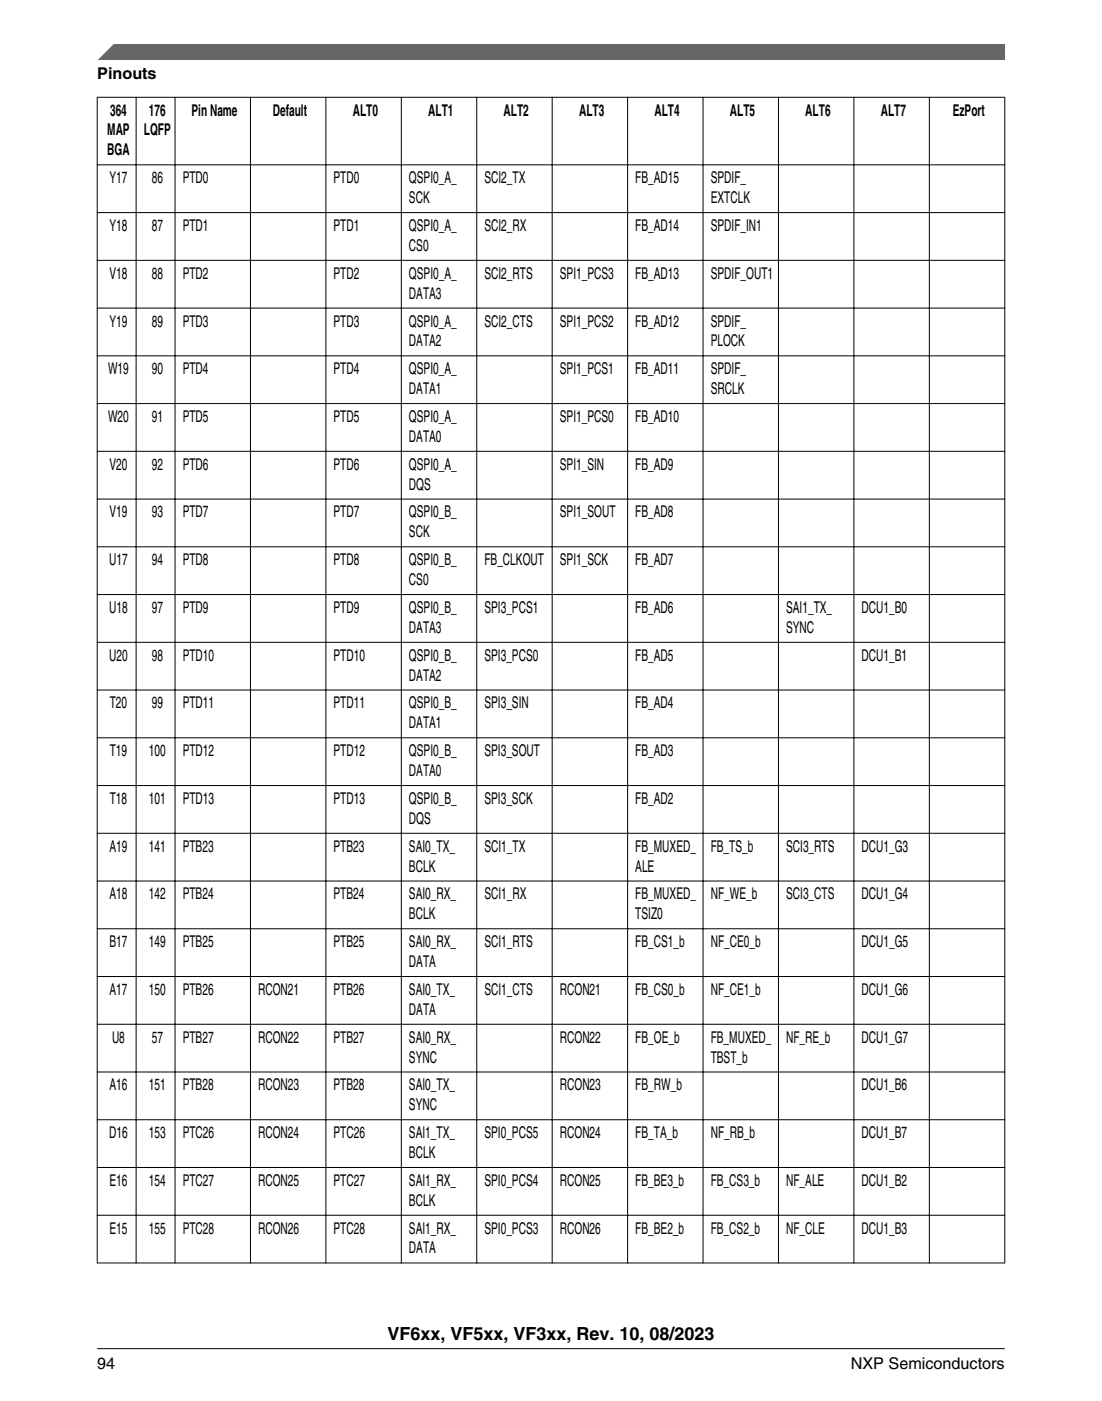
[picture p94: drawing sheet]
<svg xmlns="http://www.w3.org/2000/svg" width="216mm" height="274mm" viewBox="0 0 216 274" stroke-linecap="round" stroke-linejoin="round" font-family="sans-serif">
<defs><g id="words">
<text font-size="3.5" x="75.9" y="262.3">VF6xx, VF5xx, VF3xx, Rev. 10, 08/2023</text>
<g font-size="3.2">
<text x="19" y="15.5">Pinouts</text>
<text x="21.6" y="22.6">364</text>
<text x="29.2" y="22.6">176</text>
<text x="37.5" y="22.6">Pin Name</text>
<text x="53.4" y="22.6">Default</text>
<text x="69.1" y="22.6">ALT0</text>
<text x="83.9" y="22.6">ALT1</text>
<text x="98.7" y="22.6">ALT2</text>
<text x="113.4" y="22.6">ALT3</text>
<text x="128.2" y="22.6">ALT4</text>
<text x="143" y="22.6">ALT5</text>
<text x="157.8" y="22.6">ALT6</text>
<text x="172.6" y="22.6">ALT7</text>
<text x="186.7" y="22.6">EzPort</text>
<text x="21" y="26.5">MAP</text>
<text x="28.2" y="26.5">LQFP</text>
<text x="21" y="30.4">BGA</text>
<text x="21.4" y="35.9">Y17</text>
<text x="29.7" y="35.9">86</text>
<text x="35.8" y="35.9">PTD0</text>
<text x="65.3" y="35.9">PTD0</text>
<text x="80.1" y="35.9">QSPI0_A_</text>
<text x="94.9" y="35.9">SCI2_TX</text>
<text x="124.5" y="35.9">FB_AD15</text>
<text x="139.2" y="35.9">SPDIF_</text>
<text x="80.1" y="39.8">SCK</text>
<text x="139.2" y="39.8">EXTCLK</text>
<text x="21.4" y="45.2">Y18</text>
<text x="29.7" y="45.2">87</text>
<text x="35.8" y="45.2">PTD1</text>
<text x="65.3" y="45.2">PTD1</text>
<text x="80.1" y="45.2">QSPI0_A_</text>
<text x="94.9" y="45.2">SCI2_RX</text>
<text x="124.5" y="45.2">FB_AD14</text>
<text x="139.2" y="45.2">SPDIF_IN1</text>
<text x="80.1" y="49.1">CS0</text>
<text x="21.4" y="54.6">V18</text>
<text x="29.7" y="54.6">88</text>
<text x="35.8" y="54.6">PTD2</text>
<text x="65.3" y="54.6">PTD2</text>
<text x="80.1" y="54.6">QSPI0_A_</text>
<text x="80.1" y="58.5">DATA3</text>
<text x="94.9" y="54.6">SCI2_RTS</text>
<text x="109.7" y="54.6">SPI1_PCS3</text>
<text x="124.5" y="54.6">FB_AD13</text>
<text x="139.2" y="54.6">SPDIF_OUT1</text>
<text x="21.4" y="63.9">Y19</text>
<text x="29.7" y="63.9">89</text>
<text x="35.8" y="63.9">PTD3</text>
<text x="65.3" y="63.9">PTD3</text>
<text x="80.1" y="63.9">QSPI0_A_</text>
<text x="94.9" y="63.9">SCI2_CTS</text>
<text x="109.7" y="63.9">SPI1_PCS2</text>
<text x="124.5" y="63.9">FB_AD12</text>
<text x="139.2" y="63.9">SPDIF_</text>
<text x="80.1" y="67.8">DATA2</text>
<text x="139.2" y="67.8">PLOCK</text>
<text x="21.2" y="73.3">W19</text>
<text x="29.7" y="73.3">90</text>
<text x="35.8" y="73.3">PTD4</text>
<text x="65.3" y="73.3">PTD4</text>
<text x="80.1" y="73.3">QSPI0_A_</text>
<text x="80.1" y="77.2">DATA1</text>
<text x="109.7" y="73.3">SPI1_PCS1</text>
<text x="124.5" y="73.3">FB_AD11</text>
<text x="139.2" y="73.3">SPDIF_</text>
<text x="139.2" y="77.2">SRCLK</text>
<text x="21.2" y="82.6">W20</text>
<text x="29.7" y="82.6">91</text>
<text x="35.8" y="82.6">PTD5</text>
<text x="65.3" y="82.6">PTD5</text>
<text x="80.1" y="82.6">QSPI0_A_</text>
<text x="109.7" y="82.6">SPI1_PCS0</text>
<text x="124.5" y="82.6">FB_AD10</text>
<text x="80.1" y="86.5">DATA0</text>
<text x="21.4" y="92">V20</text>
<text x="29.7" y="92">92</text>
<text x="35.8" y="92">PTD6</text>
<text x="65.3" y="92">PTD6</text>
<text x="80.1" y="92">QSPI0_A_</text>
<text x="80.1" y="95.9">DQS</text>
<text x="109.7" y="92">SPI1_SIN</text>
<text x="124.5" y="92">FB_AD9</text>
<text x="21.4" y="101.3">V19</text>
<text x="29.7" y="101.3">93</text>
<text x="35.8" y="101.3">PTD7</text>
<text x="65.3" y="101.3">PTD7</text>
<text x="80.1" y="101.3">QSPI0_B_</text>
<text x="109.7" y="101.3">SPI1_SOUT</text>
<text x="124.5" y="101.3">FB_AD8</text>
<text x="80.1" y="105.2">SCK</text>
<text x="21.4" y="110.7">U17</text>
<text x="29.7" y="110.7">94</text>
<text x="35.8" y="110.7">PTD8</text>
<text x="65.3" y="110.7">PTD8</text>
<text x="80.1" y="110.7">QSPI0_B_</text>
<text x="94.9" y="110.7">FB_CLKOUT</text>
<text x="109.7" y="110.7">SPI1_SCK</text>
<text x="124.5" y="110.7">FB_AD7</text>
<text x="80.1" y="114.6">CS0</text>
<text x="21.4" y="120">U18</text>
<text x="29.7" y="120">97</text>
<text x="35.8" y="120">PTD9</text>
<text x="65.3" y="120">PTD9</text>
<text x="80.1" y="120">QSPI0_B_</text>
<text x="80.1" y="123.9">DATA3</text>
<text x="94.9" y="120">SPI3_PCS1</text>
<text x="124.5" y="120">FB_AD6</text>
<text x="154" y="120">SAI1_TX_</text>
<text x="154" y="123.9">SYNC</text>
<text x="168.8" y="120">DCU1_B0</text>
<text x="21.4" y="129.4">U20</text>
<text x="29.7" y="129.4">98</text>
<text x="35.8" y="129.4">PTD10</text>
<text x="65.3" y="129.4">PTD10</text>
<text x="80.1" y="129.4">QSPI0_B_</text>
<text x="94.9" y="129.4">SPI3_PCS0</text>
<text x="124.5" y="129.4">FB_AD5</text>
<text x="168.8" y="129.4">DCU1_B1</text>
<text x="80.1" y="133.3">DATA2</text>
<text x="21.5" y="138.7">T20</text>
<text x="29.7" y="138.7">99</text>
<text x="35.8" y="138.7">PTD11</text>
<text x="65.3" y="138.7">PTD11</text>
<text x="80.1" y="138.7">QSPI0_B_</text>
<text x="80.1" y="142.6">DATA1</text>
<text x="94.9" y="138.7">SPI3_SIN</text>
<text x="124.5" y="138.7">FB_AD4</text>
<text x="21.5" y="148.1">T19</text>
<text x="29.2" y="148.1">100</text>
<text x="35.8" y="148.1">PTD12</text>
<text x="65.3" y="148.1">PTD12</text>
<text x="80.1" y="148.1">QSPI0_B_</text>
<text x="94.9" y="148.1">SPI3_SOUT</text>
<text x="124.5" y="148.1">FB_AD3</text>
<text x="80.1" y="152">DATA0</text>
<text x="21.5" y="157.4">T18</text>
<text x="29.2" y="157.4">101</text>
<text x="35.8" y="157.4">PTD13</text>
<text x="65.3" y="157.4">PTD13</text>
<text x="80.1" y="157.4">QSPI0_B_</text>
<text x="80.1" y="161.3">DQS</text>
<text x="94.9" y="157.4">SPI3_SCK</text>
<text x="124.5" y="157.4">FB_AD2</text>
<text x="21.4" y="166.8">A19</text>
<text x="29.2" y="166.8">141</text>
<text x="35.8" y="166.8">PTB23</text>
<text x="65.3" y="166.8">PTB23</text>
<text x="80.1" y="166.8">SAI0_TX_</text>
<text x="94.9" y="166.8">SCI1_TX</text>
<text x="124.5" y="166.8">FB_MUXED_</text>
<text x="139.2" y="166.8">FB_TS_b</text>
<text x="154" y="166.8">SCI3_RTS</text>
<text x="168.8" y="166.8">DCU1_G3</text>
<text x="80.1" y="170.6">BCLK</text>
<text x="124.5" y="170.6">ALE</text>
<text x="21.4" y="176.1">A18</text>
<text x="29.2" y="176.1">142</text>
<text x="35.8" y="176.1">PTB24</text>
<text x="65.3" y="176.1">PTB24</text>
<text x="80.1" y="176.1">SAI0_RX_</text>
<text x="80.1" y="180">BCLK</text>
<text x="94.9" y="176.1">SCI1_RX</text>
<text x="124.5" y="176.1">FB_MUXED_</text>
<text x="124.5" y="180">TSIZ0</text>
<text x="139.2" y="176.1">NF_WE_b</text>
<text x="154" y="176.1">SCI3_CTS</text>
<text x="168.8" y="176.1">DCU1_G4</text>
<text x="21.4" y="185.5">B17</text>
<text x="29.2" y="185.5">149</text>
<text x="35.8" y="185.5">PTB25</text>
<text x="65.3" y="185.5">PTB25</text>
<text x="80.1" y="185.5">SAI0_RX_</text>
<text x="94.9" y="185.5">SCI1_RTS</text>
<text x="124.5" y="185.5">FB_CS1_b</text>
<text x="139.2" y="185.5">NF_CE0_b</text>
<text x="168.8" y="185.5">DCU1_G5</text>
<text x="80.1" y="189.3">DATA</text>
<text x="21.4" y="194.8">A17</text>
<text x="29.2" y="194.8">150</text>
<text x="35.8" y="194.8">PTB26</text>
<text x="50.6" y="194.8">RCON21</text>
<text x="65.3" y="194.8">PTB26</text>
<text x="80.1" y="194.8">SAI0_TX_</text>
<text x="94.9" y="194.8">SCI1_CTS</text>
<text x="109.7" y="194.8">RCON21</text>
<text x="124.5" y="194.8">FB_CS0_b</text>
<text x="139.2" y="194.8">NF_CE1_b</text>
<text x="168.8" y="194.8">DCU1_G6</text>
<text x="80.1" y="198.7">DATA</text>
<text x="21.9" y="204.2">U8</text>
<text x="29.7" y="204.2">57</text>
<text x="35.8" y="204.2">PTB27</text>
<text x="50.6" y="204.2">RCON22</text>
<text x="65.3" y="204.2">PTB27</text>
<text x="80.1" y="204.2">SAI0_RX_</text>
<text x="80.1" y="208">SYNC</text>
<text x="109.7" y="204.2">RCON22</text>
<text x="124.5" y="204.2">FB_OE_b</text>
<text x="139.2" y="204.2">FB_MUXED_</text>
<text x="139.2" y="208">TBST_b</text>
<text x="154" y="204.2">NF_RE_b</text>
<text x="168.8" y="204.2">DCU1_G7</text>
<text x="21.4" y="213.5">A16</text>
<text x="29.2" y="213.5">151</text>
<text x="35.8" y="213.5">PTB28</text>
<text x="50.6" y="213.5">RCON23</text>
<text x="65.3" y="213.5">PTB28</text>
<text x="80.1" y="213.5">SAI0_TX_</text>
<text x="109.7" y="213.5">RCON23</text>
<text x="124.5" y="213.5">FB_RW_b</text>
<text x="168.8" y="213.5">DCU1_B6</text>
<text x="80.1" y="217.4">SYNC</text>
<text x="21.4" y="222.9">D16</text>
<text x="29.2" y="222.9">153</text>
<text x="35.8" y="222.9">PTC26</text>
<text x="50.6" y="222.9">RCON24</text>
<text x="65.3" y="222.9">PTC26</text>
<text x="80.1" y="222.9">SAI1_TX_</text>
<text x="80.1" y="226.7">BCLK</text>
<text x="94.9" y="222.9">SPI0_PCS5</text>
<text x="109.7" y="222.9">RCON24</text>
<text x="124.5" y="222.9">FB_TA_b</text>
<text x="139.2" y="222.9">NF_RB_b</text>
<text x="168.8" y="222.9">DCU1_B7</text>
<text x="21.4" y="232.2">E16</text>
<text x="29.2" y="232.2">154</text>
<text x="35.8" y="232.2">PTC27</text>
<text x="50.6" y="232.2">RCON25</text>
<text x="65.3" y="232.2">PTC27</text>
<text x="80.1" y="232.2">SAI1_RX_</text>
<text x="94.9" y="232.2">SPI0_PCS4</text>
<text x="109.7" y="232.2">RCON25</text>
<text x="124.5" y="232.2">FB_BE3_b</text>
<text x="139.2" y="232.2">FB_CS3_b</text>
<text x="154" y="232.2">NF_ALE</text>
<text x="168.8" y="232.2">DCU1_B2</text>
<text x="80.1" y="236.1">BCLK</text>
<text x="21.4" y="241.6">E15</text>
<text x="29.2" y="241.6">155</text>
<text x="35.8" y="241.6">PTC28</text>
<text x="50.6" y="241.6">RCON26</text>
<text x="65.3" y="241.6">PTC28</text>
<text x="80.1" y="241.6">SAI1_RX_</text>
<text x="80.1" y="245.4">DATA</text>
<text x="94.9" y="241.6">SPI0_PCS3</text>
<text x="109.7" y="241.6">RCON26</text>
<text x="124.5" y="241.6">FB_BE2_b</text>
<text x="139.2" y="241.6">FB_CS2_b</text>
<text x="154" y="241.6">NF_CLE</text>
<text x="168.8" y="241.6">DCU1_B3</text>
<text x="19.1" y="268">94</text>
<text x="166.7" y="268">NXP Semiconductors</text>
</g>
</g></defs>
<g fill="none" stroke="#000" stroke-width=".2">
<path d="M19 19h177.9M19 19v228.4M26.7 19v228.4M34.3 19v228.4M49.1 19v228.4M63.8 19v228.4M78.6 19v228.4M93.4 19v228.4M108.2 19v228.4M123 19v228.4M137.7 19v228.4M152.5 19v228.4"/>
<path d="M167.3 19v228.4M182.1 19v228.4M196.8 19v228.4M19 32.3h177.9M19 41.6h177.9M19 51h177.9M19 60.3h177.9M19 69.7h177.9M19 79h177.9M19 88.4h177.9M19 97.7h177.9M19 107.1h177.9"/>
<path d="M19 116.4h177.9M19 125.8h177.9M19 135.1h177.9M19 144.5h177.9M19 153.8h177.9M19 163.2h177.9M19 172.5h177.9M19 181.9h177.9M19 191.2h177.9M19 200.6h177.9M19 209.9h177.9M19 219.3h177.9"/>
<path d="M19 228.6h177.9M19 237.9h177.9M19 247.3h177.9"/>
</g>
<path d="M19 11.7l5.7-3.1 172.2 .1v3z" fill="#666"/>
<path d="M22.5 8.6l-3.1 3.1" fill="none" stroke="#666" stroke-width=".28"/>
<path d="M19 264.1h177.8" fill="none" stroke="#000" stroke-width=".2"/>
<use href="#words"/>
</svg>
